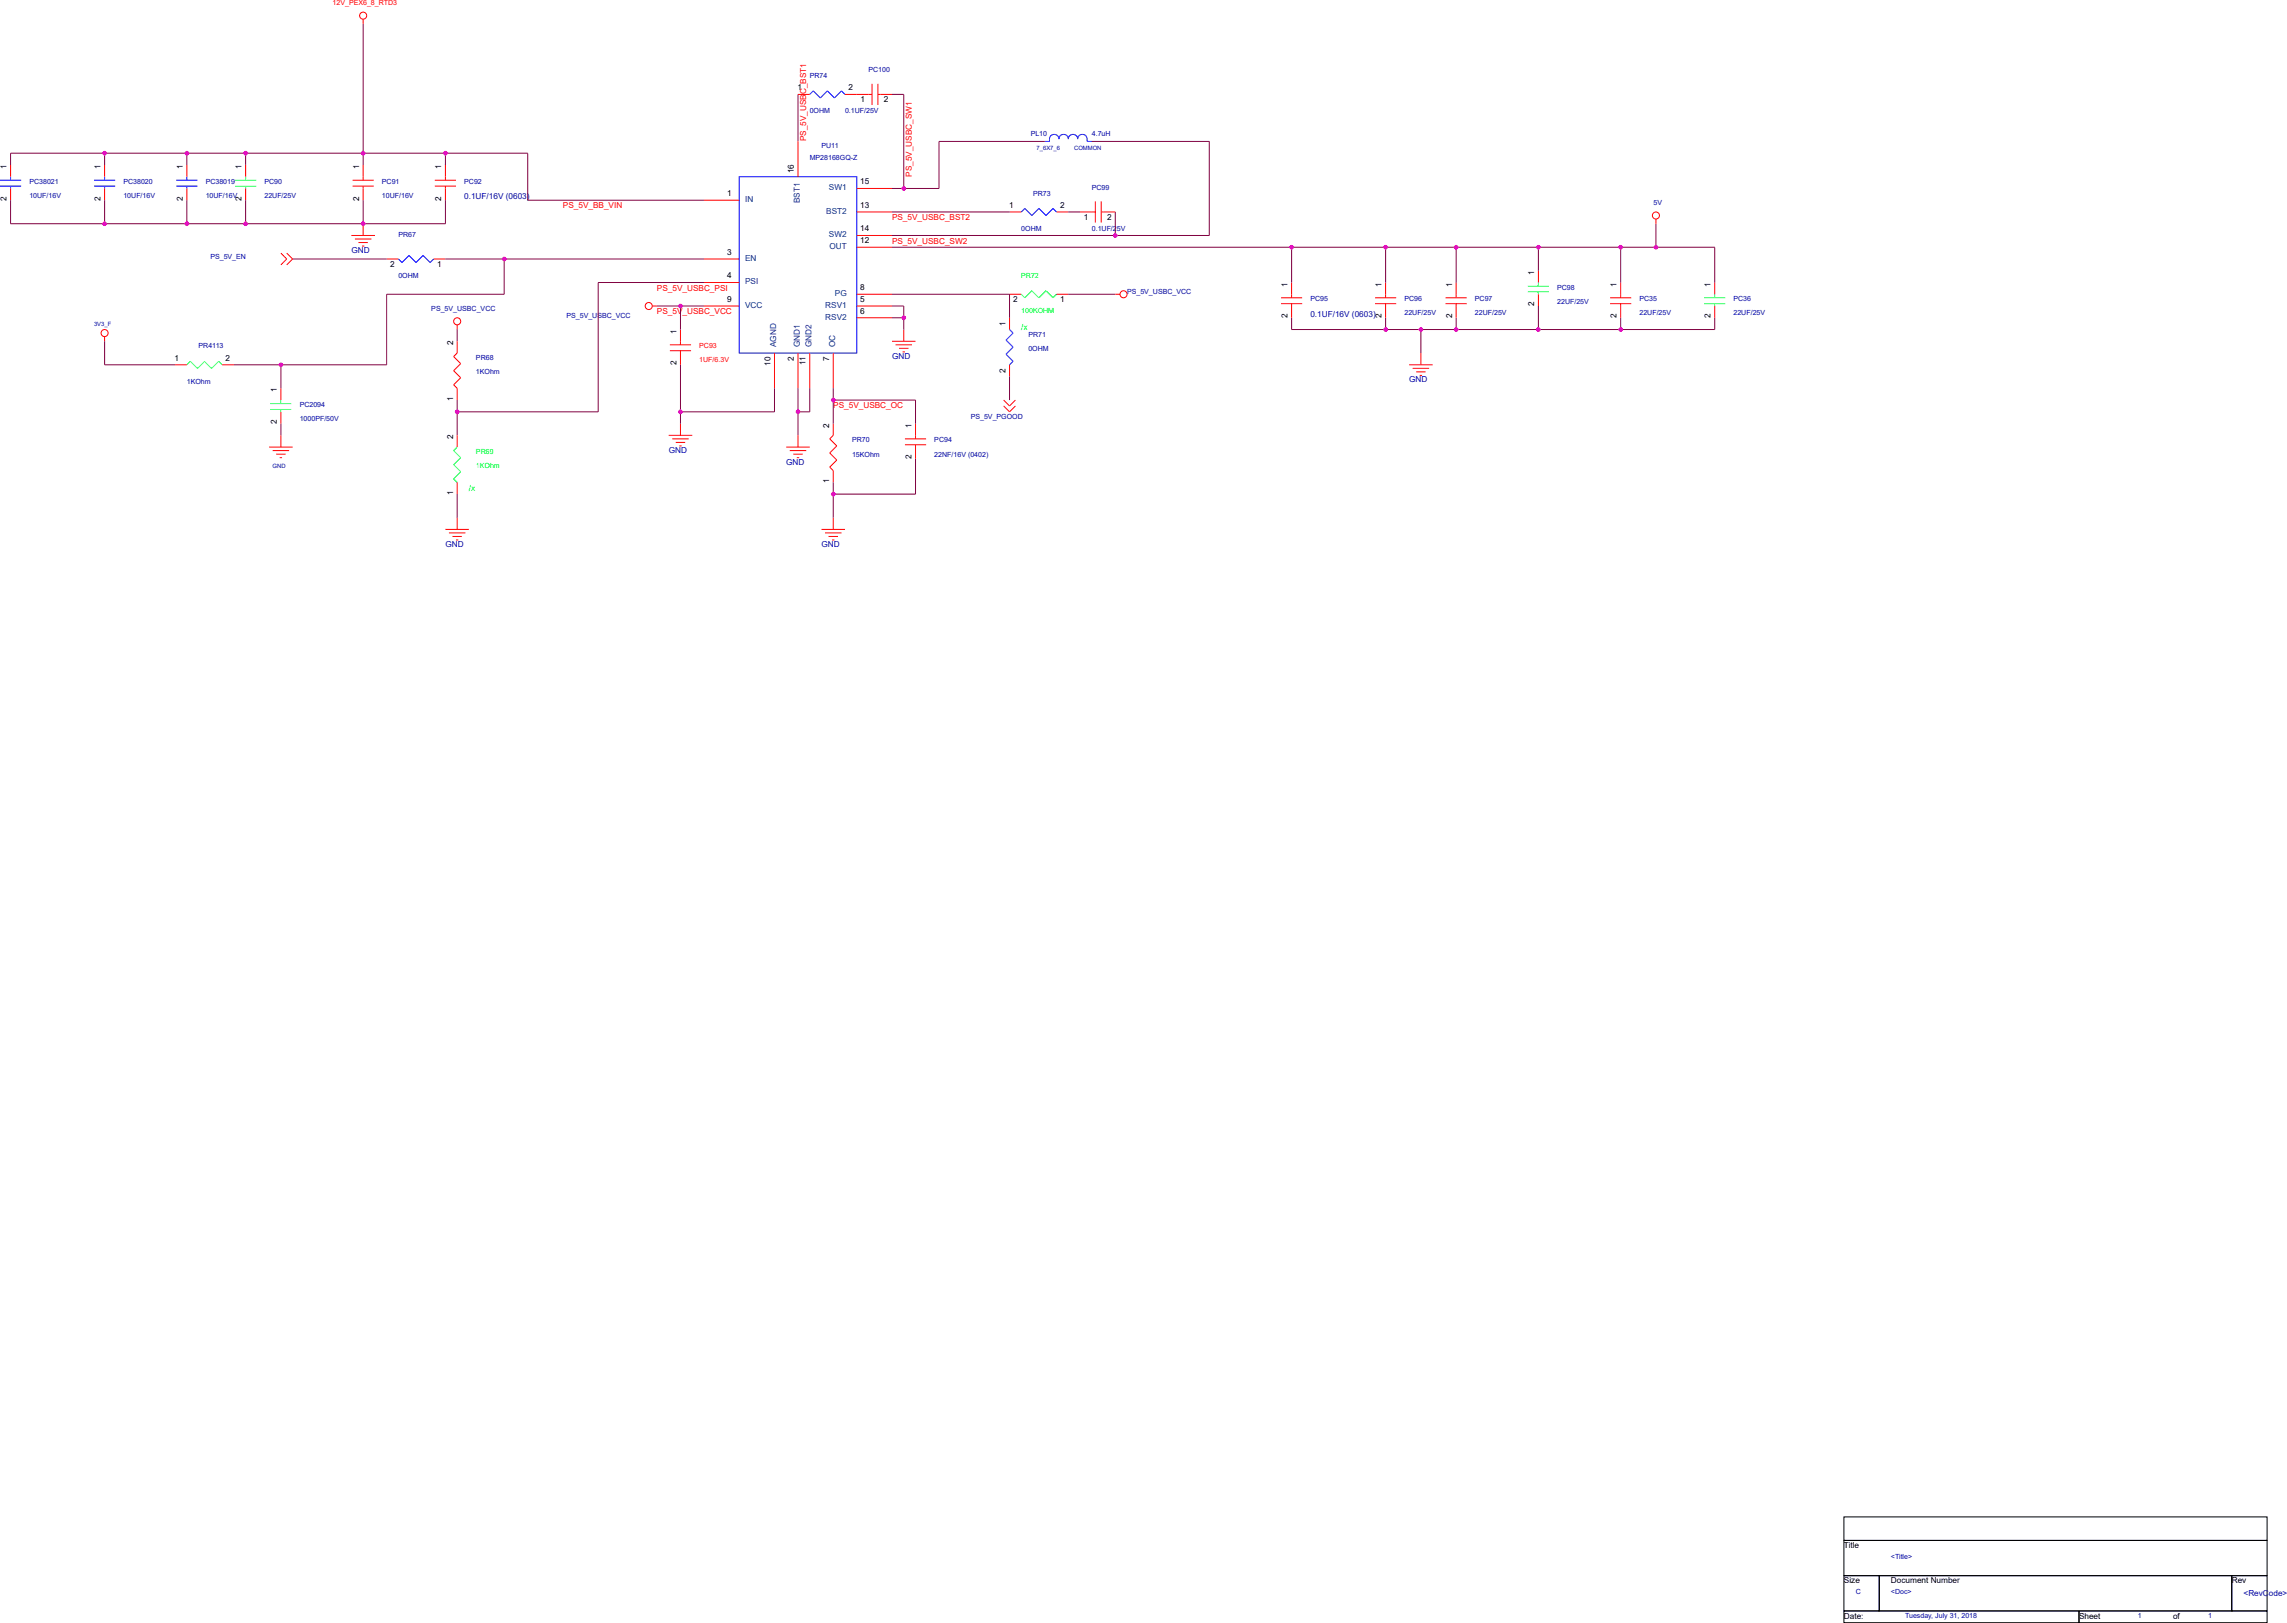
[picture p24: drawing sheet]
<svg xmlns="http://www.w3.org/2000/svg" width="271mm" height="192mm" viewBox="0 0 271 192" stroke-linecap="round" stroke-linejoin="round" font-family="sans-serif">
<defs><g id="words">
<g font-size="1">
<text x="94.5" y="10.7">1</text>
<text x="100.6" y="10.7">2</text>
<text x="102" y="12.1">1</text>
<text x="104.8" y="12.1">2</text>
<text x=".8" y="23.8" transform="rotate(-90 .8 23.8)">2</text>
<text x=".8" y="20" transform="rotate(-90 .8 20)">1</text>
<text x="11.9" y="23.8" transform="rotate(-90 11.9 23.8)">2</text>
<text x="11.9" y="20" transform="rotate(-90 11.9 20)">1</text>
<text x="21.7" y="23.8" transform="rotate(-90 21.7 23.8)">2</text>
<text x="21.7" y="20" transform="rotate(-90 21.7 20)">1</text>
<text x="28.6" y="23.8" transform="rotate(-90 28.6 23.8)">2</text>
<text x="28.6" y="20" transform="rotate(-90 28.6 20)">1</text>
<text x="42.6" y="23.8" transform="rotate(-90 42.6 23.8)">2</text>
<text x="42.6" y="20" transform="rotate(-90 42.6 20)">1</text>
<text x="52.3" y="23.8" transform="rotate(-90 52.3 23.8)">2</text>
<text x="52.3" y="20" transform="rotate(-90 52.3 20)">1</text>
<text x="86.2" y="23.2">1</text>
<text x="94.1" y="20.5" transform="rotate(-90 94.1 20.5)">16</text>
<text x="102" y="21.8">15</text>
<text x="102" y="28.8">12</text>
<text x="102" y="24.6">13</text>
<text x="102" y="27.4">14</text>
<text x="119.6" y="24.6">1</text>
<text x="125.7" y="24.6">2</text>
<text x="128.5" y="26">1</text>
<text x="131.2" y="26">2</text>
<text x="46.3" y="31.6">2</text>
<text x="51.8" y="31.6">1</text>
<text x="86.2" y="30.2">3</text>
<text x="86.2" y="33">4</text>
<text x="86.2" y="35.8">9</text>
<text x="102" y="35.8">5</text>
<text x="102" y="34.4">8</text>
<text x="120.1" y="35.8">2</text>
<text x="125.7" y="35.8">1</text>
<text x="152.6" y="34" transform="rotate(-90 152.6 34)">1</text>
<text x="163.8" y="34" transform="rotate(-90 163.8 34)">1</text>
<text x="172.1" y="34" transform="rotate(-90 172.1 34)">1</text>
<text x="181.9" y="32.6" transform="rotate(-90 181.9 32.6)">1</text>
<text x="191.6" y="34" transform="rotate(-90 191.6 34)">1</text>
<text x="202.8" y="34" transform="rotate(-90 202.8 34)">1</text>
<text x="53.7" y="40.9" transform="rotate(-90 53.7 40.9)">2</text>
<text x="80.2" y="39.5" transform="rotate(-90 80.2 39.5)">1</text>
<text x="102" y="37.2">6</text>
<text x="119.2" y="38.6" transform="rotate(-90 119.2 38.6)">1</text>
<text x="152.6" y="37.7" transform="rotate(-90 152.6 37.7)">2</text>
<text x="163.8" y="37.7" transform="rotate(-90 163.8 37.7)">2</text>
<text x="172.1" y="37.7" transform="rotate(-90 172.1 37.7)">2</text>
<text x="181.9" y="36.3" transform="rotate(-90 181.9 36.3)">2</text>
<text x="191.6" y="37.7" transform="rotate(-90 191.6 37.7)">2</text>
<text x="202.8" y="37.7" transform="rotate(-90 202.8 37.7)">2</text>
<text x="20.7" y="42.7">1</text>
<text x="26.7" y="42.7">2</text>
<text x="32.8" y="46.5" transform="rotate(-90 32.8 46.5)">1</text>
<text x="53.7" y="47.5" transform="rotate(-90 53.7 47.5)">1</text>
<text x="80.2" y="43.3" transform="rotate(-90 80.2 43.3)">2</text>
<text x="91.3" y="43.3" transform="rotate(-90 91.3 43.3)">10</text>
<text x="94.1" y="42.8" transform="rotate(-90 94.1 42.8)">2</text>
<text x="95.5" y="43.3" transform="rotate(-90 95.5 43.3)">11</text>
<text x="98.3" y="42.8" transform="rotate(-90 98.3 42.8)">7</text>
<text x="119.2" y="44.2" transform="rotate(-90 119.2 44.2)">2</text>
<text x="32.8" y="50.3" transform="rotate(-90 32.8 50.3)">2</text>
<text x="53.7" y="52.1" transform="rotate(-90 53.7 52.1)">2</text>
<text x="98.3" y="50.7" transform="rotate(-90 98.3 50.7)">2</text>
<text x="108" y="50.7" transform="rotate(-90 108 50.7)">1</text>
<text x="53.7" y="58.6" transform="rotate(-90 53.7 58.6)">1</text>
<text x="98.3" y="57.2" transform="rotate(-90 98.3 57.2)">1</text>
<text x="108" y="54.4" transform="rotate(-90 108 54.4)">2</text>
<text x="218.6" y="183.5">Title</text>
<text x="218.6" y="187.6">Size</text>
<text x="218.6" y="191.8">Date:</text>
<text x="224.2" y="187.6">Document Number</text>
<text x="246.5" y="191.8">Sheet</text>
<text x="257.6" y="191.8">of</text>
<text x="264.6" y="187.6">Rev</text>
</g>
<g font-size="1" fill="#f00">
<text x="95.6" y="16.8" transform="rotate(-90 95.6 16.8)">PS_5V_USBC_BST1</text>
<text x="108.1" y="20.9" transform="rotate(-90 108.1 20.9)">PS_5V_USBC_SW1</text>
<text x="66.7" y="24.7">PS_5V_BB_VIN</text>
<text x="105.7" y="26.1">PS_5V_USBC_BST2</text>
<text x="105.7" y="28.9">PS_5V_USBC_SW2</text>
<text x="77.9" y="34.5">PS_5V_USBC_PSI</text>
<text x="77.9" y="37.2">PS_5V_USBC_VCC</text>
<text x="98.8" y="48.4">PS_5V_USBC_OC</text>
</g>
<g font-size="1" fill="#0000a0">
<text x="55" y="23.6">0.1UF/16V (0603)</text>
<text x="41.7" y="30">GND</text>
<text x="155.3" y="37.5">0.1UF/16V (0603)</text>
<text x="105.7" y="42.5">GND</text>
<text x="167" y="45.3">GND</text>
<text x="79.3" y="53.7">GND</text>
<text x="93.2" y="55.1">GND</text>
<text x="52.8" y="64.8">GND</text>
<text x="97.4" y="64.8">GND</text>
<text x="266" y="189.1">&lt;RevCode&gt;</text>
</g>
<g font-size="1" fill="#004080">
<text x="88.3" y="23.9">IN</text>
<text x="98.3" y="22.5">SW1</text>
<text x="94.8" y="24.1" transform="rotate(-90 94.8 24.1)">BST1</text>
<text x="97.9" y="25.3">BST2</text>
<text x="98.3" y="28.1">SW2</text>
<text x="98.3" y="29.5">OUT</text>
<text x="88.3" y="30.9">EN</text>
<text x="88.3" y="33.7">PSI</text>
<text x="99" y="35.1">PG</text>
<text x="88.3" y="36.5">VCC</text>
<text x="92" y="41.1" transform="rotate(-90 92 41.1)">AGND</text>
<text x="94.8" y="41.1" transform="rotate(-90 94.8 41.1)">GND1</text>
<text x="96.2" y="41.1" transform="rotate(-90 96.2 41.1)">GND2</text>
<text x="97.8" y="36.5">RSV1</text>
<text x="97.8" y="37.9">RSV2</text>
<text x="99" y="41.1" transform="rotate(-90 99 41.1)">OC</text>
</g>
<g font-size="1" fill="#0f0">
<text x="121.1" y="39.1">/x</text>
<text x="55.6" y="58.1">/x</text>
</g>
<g font-size=".8" fill="#f00">
<text x="39.4" y=".6">12V_PEX6_8_RTD3</text>
<text x="82.9" y="41.3">PC93</text>
<text x="82.9" y="43">1UF/6.3V</text>
</g>
<g font-size=".8" fill="#0000a0">
<text x="96" y="9.2">PR74</text>
<text x="103" y="8.5">PC100</text>
<text x="96" y="13.4">0OHM</text>
<text x="97.4" y="17.6">PU11</text>
<text x="100.2" y="13.4">0.1UF/25V</text>
<text x="122.2" y="16.1">PL10</text>
<text x="129.4" y="16.1">4.7uH</text>
<text x="3.5" y="21.8">PC38021</text>
<text x="3.5" y="23.4">10UF/16V</text>
<text x="14.6" y="21.8">PC38020</text>
<text x="14.6" y="23.4">10UF/16V</text>
<text x="24.4" y="21.8">PC38019</text>
<text x="24.4" y="23.4">10UF/16V</text>
<text x="31.3" y="21.8">PC90</text>
<text x="31.3" y="23.4">22UF/25V</text>
<text x="45.3" y="21.8">PC91</text>
<text x="45.3" y="23.4">10UF/16V</text>
<text x="55" y="21.8">PC92</text>
<text x="96" y="19">MP28168GQ-Z</text>
<text x="122.5" y="23.2">PR73</text>
<text x="129.4" y="22.5">PC99</text>
<text x="47.2" y="28">PR67</text>
<text x="121.1" y="27.3">0OHM</text>
<text x="129.4" y="27.3">0.1UF/25V</text>
<text x="196" y="24.3">5V</text>
<text x="24.9" y="30.7">PS_5V_EN</text>
<text x="47.2" y="32.9">0OHM</text>
<text x="133.6" y="34.9">PS_5V_USBC_VCC</text>
<text x="155.3" y="35.7">PC95</text>
<text x="166.5" y="35.7">PC96</text>
<text x="174.8" y="35.7">PC97</text>
<text x="184.6" y="34.3">PC98</text>
<text x="184.6" y="36">22UF/25V</text>
<text x="194.3" y="35.7">PC35</text>
<text x="205.5" y="35.7">PC36</text>
<text x="23.5" y="41.3">PR4113</text>
<text x="51.1" y="36.8">PS_5V_USBC_VCC</text>
<text x="67.2" y="37.7">PS_5V_USBC_VCC</text>
<text x="121.9" y="39.9">PR71</text>
<text x="121.9" y="41.6">0OHM</text>
<text x="166.5" y="37.4">22UF/25V</text>
<text x="174.8" y="37.4">22UF/25V</text>
<text x="194.3" y="37.4">22UF/25V</text>
<text x="205.5" y="37.4">22UF/25V</text>
<text x="22.2" y="45.5">1KOhm</text>
<text x="56.4" y="42.7">PR68</text>
<text x="56.4" y="44.3">1KOhm</text>
<text x="35.5" y="48.2">PC2094</text>
<text x="35.5" y="49.9">1000PF/50V</text>
<text x="101" y="52.4">PR70</text>
<text x="110.8" y="52.4">PC94</text>
<text x="115.1" y="49.6">PS_5V_PGOOD</text>
<text x="101" y="54.1">15KOhm</text>
<text x="110.8" y="54.1">22NF/16V (0402)</text>
<text x="224.2" y="184.8">&lt;Title&gt;</text>
<text x="220" y="189">C</text>
<text x="224.2" y="189">&lt;Doc&gt;</text>
<text x="225.8" y="191.7">Tuesday, July 31, 2018</text>
<text x="253.4" y="191.7">1</text>
<text x="261.8" y="191.7">1</text>
</g>
<g font-size=".8" fill="#0f0">
<text x="121.1" y="32.9">PR72</text>
<text x="121.1" y="37.1">100KOHM</text>
<text x="56.4" y="53.8">PR69</text>
<text x="56.4" y="55.5">1KOhm</text>
</g>
<g font-size=".7" fill="#0000a0">
<text x="122.9" y="17.7">7_6X7_6</text>
<text x="127.3" y="17.7">COMMON</text>
<text x="11.1" y="38.6">3V3_F</text>
<text x="32.3" y="55.5">GND</text>
</g>
</g></defs>
<g fill="#000" stroke="#00f" stroke-width=".12">
<path d="M96.4 10.8l-.4 .4zM96.4 10.8l.8 .8zM98.1 10.8l-.9 .8zM98.1 10.8l.8 .8zM98.9 11.6l.9-.8zM99.8 10.8l.4 .4zM47.2 30.7l.4 .4zM48.5 30.3l-.9 .8zM48.5 30.3l.8 .8zM50.2 30.3l-.9 .8zM50.2 30.3l.8 .8zM51.4 30.7l-.4 .4z"/>
<path d="M119.7 39.1l.4 .4zM119.3 40.3l.8-.8zM121.5 24.7l-.4 .4zM121.5 24.7l.8 .8zM123.2 24.7l-.9 .8zM123.2 24.7l.8 .8zM124.8 24.7l-.8 .8zM124.8 24.7l.4 .4zM119.3 42l.8 .8zM119.3 40.3l.8 .8zM120.1 42.8l-.4 .4zM119.3 42l.8-.9z"/>
</g>
<g fill="none" stroke="#f00" stroke-width=".12">
<path d="M1.3 19.5v1.4M12.4 19.5v1.4M22.2 19.5v1.4M29.1 19.5v1.4M43 2.3v.5M43 19.5v1.9M52.8 19.5v1.9M94.6 16.8v4.1M94.6 11.2h1.4M100.2 11.2h3.2M103.4 9.9v2.5M104.1 11.2h1.6"/>
<path d="M104.1 9.9v2.5M1.3 22.3v1.4M12.4 22.3v1.4M12.4 39.9v.5M22.2 22.3v1.4M29.1 22.3v1.4M41.7 27.9h2.7M41.8 21.4h2.5M41.8 22.1h2.5M42.1 28.3h1.9M42.5 28.7h1.1M42.9 29.2h.3"/>
<path d="M43 22.1v1.6M43 26.5v1.4M45.8 30.7h1.4M51.4 30.7h1.4M51.5 21.4h2.6M51.5 22.1h2.6M52.8 22.1v1.6M54.2 38.5v.6M77.3 36.3h.6M80.7 39.1v1.8M83.5 30.7h4.1M83.5 23.7h4.1"/>
<path d="M83.5 33.5h4.1M83.5 36.3h4.1M101.6 34.9h4.1M101.6 36.3h4.1M101.6 37.7h4.1M101.6 29.3h4.1M101.6 25.1h4.1M101.6 27.9h4.1M101.6 22.3h4.1M107.1 39.1v1.3M119.7 34.9h1.4M119.7 25.1h1.4"/>
<path d="M119.7 37.7v1.4M125.2 34.9h1.4M125.2 25.1h1.4M128 25.1h1.8M129.8 23.9v2.5M130.5 25.1h1.7M130.5 23.9v2.5M132.2 34.9h.6M151.9 35.3h2.5M151.9 36h2.5M153.1 33.5v1.8M153.1 36v1.7"/>
<path d="M163 35.3h2.5M163 36h2.5M164.3 33.5v1.8M164.3 36v1.7M171.4 35.3h2.5M171.4 36h2.5M172.6 33.5v1.8M172.6 36v1.7M182.4 32.1v1.4M182.4 34.9v1.4M190.9 35.3h2.5M190.9 36h2.5"/>
<path d="M192.1 33.5v1.8M192.1 36v1.7M196.3 26v.5M203.3 33.5v1.4M203.3 36.3v1.4M20.8 43.2h1.4M26.3 43.2h1.4M31.9 53h2.8M32.3 53.4h2M32.7 53.8h1.2M33.2 54.2h.2M33.3 46v1.4"/>
<path d="M33.3 48.8v1.4M33.3 51.6v1.4M54.2 40.4v1.4M54.2 46v1.4M54.2 51.6v1.4M54.2 57.2v1.4M79.3 51.6h2.8M79.4 40.9h2.5M79.4 41.6h2.5M79.7 52h1.9M80.1 52.4h1.1M80.5 52.8h.3"/>
<path d="M80.7 41.6v1.6M80.7 50.2v1.4M91.8 41.8v4.2M93.2 53h2.8M93.6 53.4h2M94 53.8h1.2M94.5 54.2h.2M94.6 41.8v4.2M94.6 51.6v1.4M96 41.8v4.2M98.8 41.8v4.2M98.8 50.2v1.4"/>
<path d="M98.8 55.8v1.4M105.7 40.4h2.8M106.2 40.9h1.9M106.6 41.3h1.1M107 41.7h.3M107.3 52h2.5M107.3 52.7h2.5M108.5 50.2v1.8M108.5 52.7v1.7M119.7 43.2v1.4M167 43.2h2.8M167.5 43.6h1.9"/>
<path d="M167.9 44.1h1.1M168.3 44.5h.3M168.4 41.8v1.4M52.8 62.7h2.8M53.2 63.2h2M53.6 63.6h1.2M54.1 64h.2M54.2 61.3v1.4M97.4 62.7h2.8M97.8 63.2h2M98.2 63.6h1.1M98.6 64h.3"/>
<path d="M98.8 61.3v1.4"/>
<circle cx="43" cy="1.9" r=".42"/>
<circle cx="12.4" cy="39.5" r=".42"/>
<circle cx="54.2" cy="38.1" r=".42"/>
<circle cx="76.9" cy="36.3" r=".42"/>
<circle cx="133.2" cy="34.9" r=".42"/>
<circle cx="196.3" cy="25.5" r=".42"/>
</g>
<path d="M121.1 34.9l.4 .4zM122.3 34.5l-.8 .8zM122.3 34.5l.9 .8zM123.2 35.3l.8-.8zM124 34.5l.8 .8zM124.8 35.3l.4-.4zM54.2 53l-.4 .4zM53.8 55.1l.8-.9zM53.8 56.7l.8-.8zM53.8 56.7l.4 .5zM53.8 53.4l.8 .8zM53.8 55.1l.8 .8z" fill="#000" stroke="#0f0" stroke-width=".12"/>
<g fill="none" stroke="#00f" stroke-width=".12">
<path d="M123.9 16.8h.5l.1-.7 .3-.2h.3l.3 .2 .1 .4 .1-.4 .3-.2h.3l.3 .2 .1 .4 .2-.4 .2-.2h.4l.2 .2 .2 .4 .1-.4 .2-.2h.4l.3 .2 .1 .7h.5M0 21.4h2.5M0 22.1h2.5M1.3 20.9v.5M1.3 22.1v.2M11.1 21.4h2.6M11.1 22.1h2.6M12.4 20.9v.5M12.4 22.1v.2M20.9 21.4h2.5M20.9 22.1h2.5M22.2 20.9v.5"/>
<path d="M22.2 22.1v.2M87.6 20.9h14v20.9h-14z"/>
</g>
<g fill="#000" stroke="#f00" stroke-width=".12">
<path d="M33.3 30l.7 .7zM34 30.7l-.7 .7zM34 31.4l.7-.7zM34 30l.7 .7zM53.8 42.3l.4-.5zM53.8 43.9l.8-.8zM53.8 45.6l.8-.8zM53.8 45.6l.4 .4zM53.8 42.3l.8 .8zM53.8 43.9l.8 .9zM98.8 51.6l-.4 .4zM99.2 52.8l-.8 .9z"/>
<path d="M99.2 54.5l-.8 .9zM98.4 55.4l.4 .4zM98.4 52l.8 .8zM98.4 53.7l.8 .8zM119.7 48.8l.7-.7zM119 48.1l.7 .7zM120.4 47.4l-.7 .7zM119 47.4l.7 .7z"/>
</g>
<g fill="none" stroke="#00ff80" stroke-width=".12">
<path d="M27.9 21.4h2.5M27.9 22.1h2.5M29.1 20.9v.5M29.1 22.1v.2M181.1 33.9h2.5M181.1 34.6h2.5M182.4 33.5v.4M182.4 34.6v.3M202 35.3h2.5M202 36h2.5M203.3 34.9v.4M203.3 36v.3"/>
<path d="M32 47.8h2.6M32 48.5h2.6M33.3 47.4v.4M33.3 48.5v.3"/>
</g>
<path d="M22.2 43.2l.4-.4zM22.6 42.8l.8 .8zM24.2 42.8l-.8 .8zM24.2 42.8l.9 .8zM25.1 43.6l.8-.8zM25.9 42.8l.4 .4z" fill="#000" stroke="#00ff80" stroke-width=".12"/>
<path d="M218.6 179.8h50.1v2.7h-50.1zM218.6 182.6h50.1v4.1h-50.1zM218.6 186.7h4.2v4.2h-4.2zM218.6 190.9h27.9v1.4h-27.9zM222.8 186.7h41.8v4.2h-41.8zM246.5 190.9h22.2v1.4h-22.2zM264.6 186.7h4.1v4.2h-4.1z" fill="none" stroke="#000" stroke-width=".12"/>
<g fill="none" stroke="#800040" stroke-width=".12">
<path d="M1.3 19.5v-1.3h61.3v5.5h20.9M12.4 18.2v1.3M22.2 18.2v1.3M29.1 18.2v1.3M43 2.8v16.7M52.8 18.2v1.3M94.6 11.2v5.6M105.7 11.2h1.4v11.1M123.9 16.8h-12.6v5.5h-5.6M129.4 16.8h14v11.1h-37.7M1.3 23.7v2.8h51.5v-2.8M12.4 23.7v2.8"/>
<path d="M22.2 23.7v2.8M29.1 23.7v2.8M34.7 30.7h11.1M43 23.7v2.8M52.8 30.7h30.7M54.2 39.1v1.3M59.8 30.7v4.2h-14v8.3h-18.1M77.9 36.3h5.6M80.7 36.3v2.8M83.5 33.5h-12.6v15.3h-16.7M105.7 25.1h14M105.7 36.3h1.4v2.8"/>
<path d="M105.7 34.9h14v2.8M105.7 37.7h1.4M105.7 29.3h97.6v4.2M126.6 25.1h1.4M126.6 34.9h5.6M132.2 25.1v2.8M153.1 29.3v4.2M153.1 37.7v1.4h50.2v-1.4M164.3 29.3v4.2M164.3 37.7v1.4M168.4 39.1v2.7M172.6 29.3v4.2"/>
<path d="M172.6 37.7v1.4M182.4 29.3v2.8M182.4 36.3v2.8M192.1 29.3v4.2M192.1 37.7v1.4M196.3 26.5v2.8M12.4 40.4v2.8h8.4M33.3 43.2v2.8M33.3 50.2v1.4M54.2 47.4v4.2M54.2 58.6v2.7M80.7 43.2v7"/>
<path d="M91.8 46v2.8h-11.1M94.6 46v5.6M96 46v2.8h-1.4M98.8 46v4.2M98.8 57.2v4.1M98.8 47.4h9.7v2.8M108.5 54.4v4.2h-9.7M119.7 44.6v2.8"/>
</g>
<g fill="#f0f">
<circle cx="132.2" cy="27.9" r=".28"/>
<circle cx="107.1" cy="22.3" r=".28"/>
<circle cx="54.2" cy="48.8" r=".28"/>
<circle cx="43" cy="26.5" r=".28"/>
<circle cx="52.8" cy="18.2" r=".28"/>
<circle cx="80.7" cy="36.3" r=".28"/>
<circle cx="80.7" cy="48.8" r=".28"/>
<circle cx="94.6" cy="48.8" r=".28"/>
<circle cx="98.8" cy="47.4" r=".28"/>
<circle cx="98.8" cy="58.6" r=".28"/>
<circle cx="153.1" cy="29.3" r=".28"/>
<circle cx="172.6" cy="29.3" r=".28"/>
<circle cx="164.3" cy="29.3" r=".28"/>
<circle cx="182.4" cy="29.3" r=".28"/>
<circle cx="192.1" cy="29.3" r=".28"/>
<circle cx="168.4" cy="39.1" r=".28"/>
<circle cx="164.3" cy="39.1" r=".28"/>
<circle cx="172.6" cy="39.1" r=".28"/>
<circle cx="107.1" cy="37.7" r=".28"/>
<circle cx="43" cy="18.2" r=".28"/>
<circle cx="33.3" cy="43.2" r=".28"/>
<circle cx="59.8" cy="30.7" r=".28"/>
<circle cx="182.4" cy="39.1" r=".28"/>
<circle cx="196.3" cy="29.3" r=".28"/>
<circle cx="192.1" cy="39.1" r=".28"/>
<circle cx="12.4" cy="18.2" r=".28"/>
<circle cx="22.2" cy="18.2" r=".28"/>
<circle cx="29.1" cy="18.2" r=".28"/>
<circle cx="12.4" cy="26.5" r=".28"/>
<circle cx="22.2" cy="26.5" r=".28"/>
<circle cx="29.1" cy="26.5" r=".28"/>
</g>
<use href="#words"/>
</svg>
